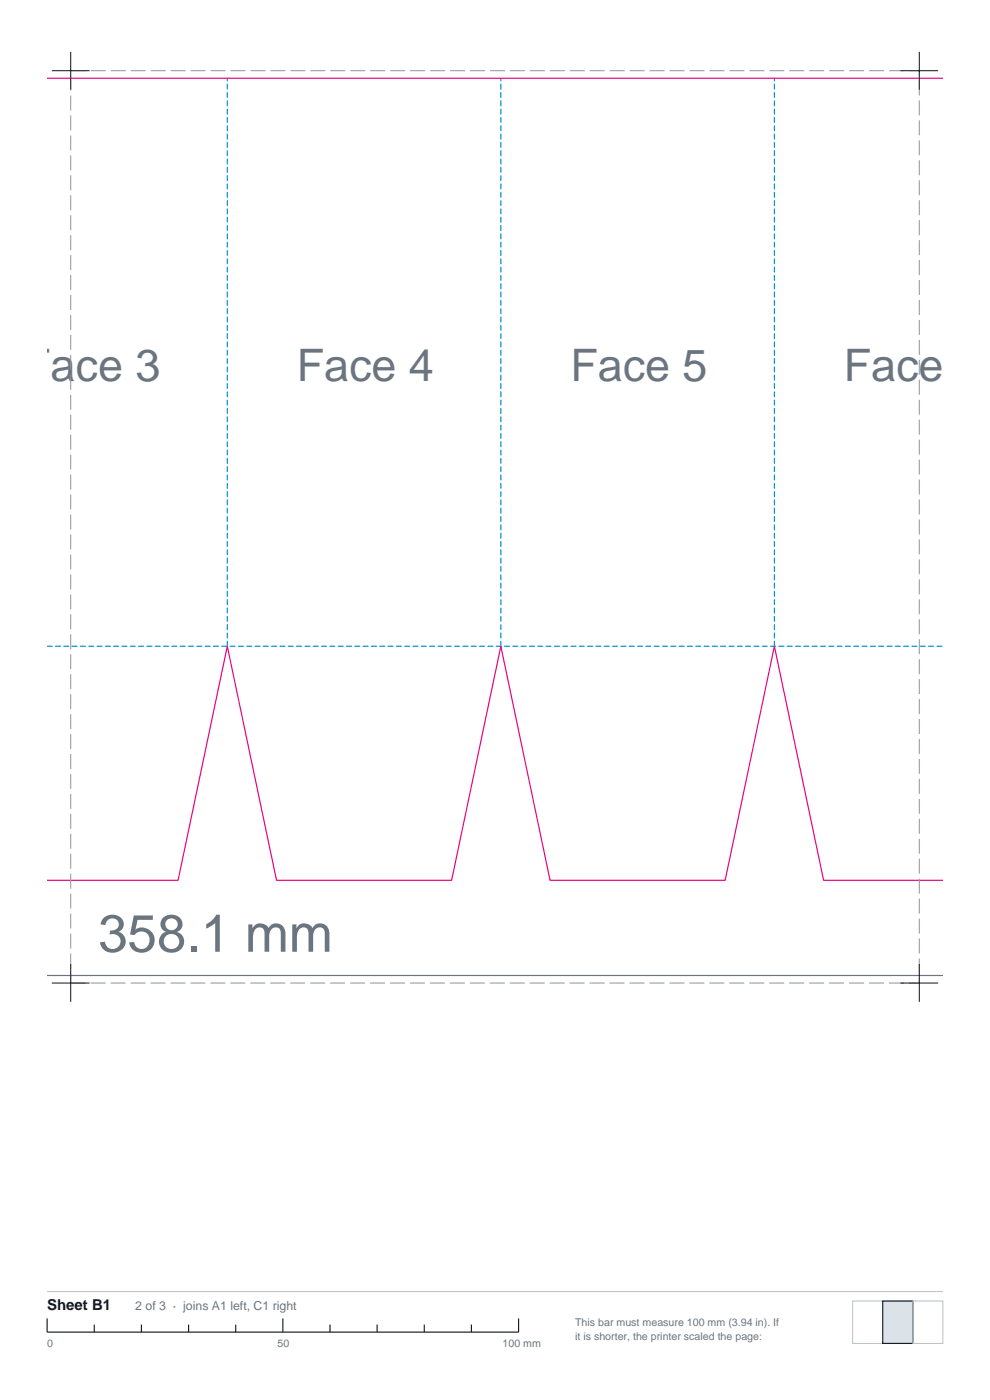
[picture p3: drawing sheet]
<svg xmlns="http://www.w3.org/2000/svg" width="210mm" height="297mm" viewBox="0 0 210 297" stroke-linecap="round" stroke-linejoin="round" font-family="sans-serif">
<defs><g id="words">
<text font-size="11.2" fill="#6b7580" x="20.8" y="201.9">358.1 mm</text>
<g font-size="9.5" fill="#6b7580">
<text x="4.9" y="80.8">Face 3</text>
<text x="63" y="80.8">Face 4</text>
<text x="121" y="80.8">Face 5</text>
<text x="179" y="80.8">Face 6</text>
</g>
<text font-size="3.2" fill="#12171c" x="10" y="278">Sheet B1</text>
<text font-size="2.6" fill="#6b7580" x="28.7" y="278">2 of 3 · joins A1 left, C1 right</text>
<g font-size="2.3" fill="#6b7580">
<text x="122" y="281.2">This bar must measure 100 mm (3.94 in). If</text>
<text x="10" y="285.8">0</text>
<text x="58.9" y="285.8">50</text>
<text x="106.6" y="285.8">100 mm</text>
<text x="122" y="284.3">it is shorter, the printer scaled the page:</text>
</g>
</g></defs>
<path d="M10 206.9h190" fill="none" stroke="#6b7580" stroke-width=".25"/>
<path d="M10 137.1h190M48.2 137.1v-120.5M106.2 137.1v-120.5M164.3 137.1v-120.5" fill="none" stroke="#008fd4" stroke-width=".25" stroke-dasharray="1.1 .7"/>
<path d="M10 16.6h190M10 186.8h27.8l10.4-49.7 10.5 49.7h37.1l10.4-49.7 10.5 49.7h37.1l10.5-49.7 10.4 49.7h25.3" fill="none" stroke="#e6007d" stroke-width=".25"/>
<path d="M15 15h180v193.5h-180z" fill="none" stroke="#8c949e" stroke-width=".21" stroke-dasharray="3.2 1.1" stroke-linecap="butt"/>
<path d="M11 15h8M15 11v8M191 15h8M195 11v8M11 208.5h8M15 204.5v8M191 208.5h8M195 204.5v8" fill="none" stroke="#12171c" stroke-width=".21"/>
<path d="M10 274h190M180.9 276h6.3v9h-6.3z" fill="none" stroke="#b8bfc7" stroke-width=".21"/>
<path d="M10 279.7v2.9h100v-2.9M60 279.7v2.9M20 281v1.6M30 281v1.6M40 281v1.6M50 281v1.6M70 281v1.6M80 281v1.6M90 281v1.6M100 281v1.6" fill="none" stroke="#12171c" stroke-width=".25"/>
<path d="M187.2 276h6.4v9h-6.4z" fill="#dbe3e8" stroke="#12171c" stroke-width=".25"/>
<path d="M193.6 276h6.4v9h-6.4z" fill="none" stroke="#b8bfc7" stroke-width=".21"/>
<use href="#words"/>
</svg>
